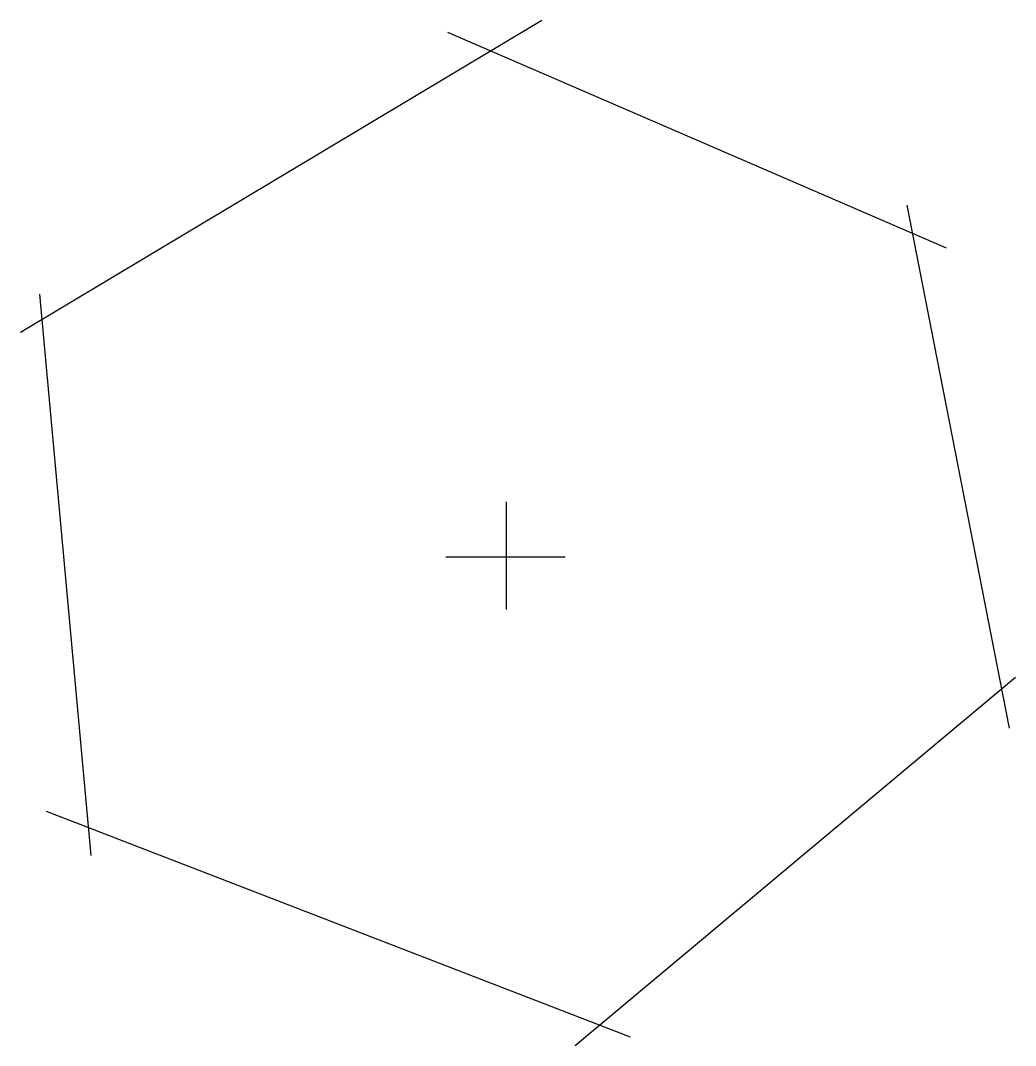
# Model space of a CAD drawing. Extents: x 14.6 to 27.3, y 5.2 to 18.3.
import ezdxf

# ---------------------------------------------------------------- set-up
doc = ezdxf.new("R2010")
doc.units = 0
doc.header["$MEASUREMENT"] = 0
doc.layers.get('0').update_dxf_attribs({"linetype": 'CONTINUOUS'})
doc.layers.add('DIBUJO', color=5, linetype='CONTINUOUS')

# ---------------------------------------------------------------- blocks, each defined once
blk = doc.blocks.new('PLANT21P')
for p, q in [((0.408, 6.834), (-6.234, 2.857)), ((5.568, 3.934), (-0.787, 6.679)), ((6.368, -2.184), (5.066, 4.482)), ((-5.99, 3.346), (-5.339, -3.809)), ((-0.041, -0.672), (-0.041, 0.7)), ((-0.814, -0.002), (0.709, -0.002)), ((0.835, -6.228), (6.446, -1.533)), ((-5.907, -3.241), (1.536, -6.118))]:
    blk.add_line(p, q)

msp = doc.modelspace()

# ---------------------------------------------------------------- block references
at = {"layer": 'DIBUJO'}
msp.add_blockref('PLANT21P', (20.854, 11.422), dxfattribs=at)

doc.saveas('drawing.dxf')
